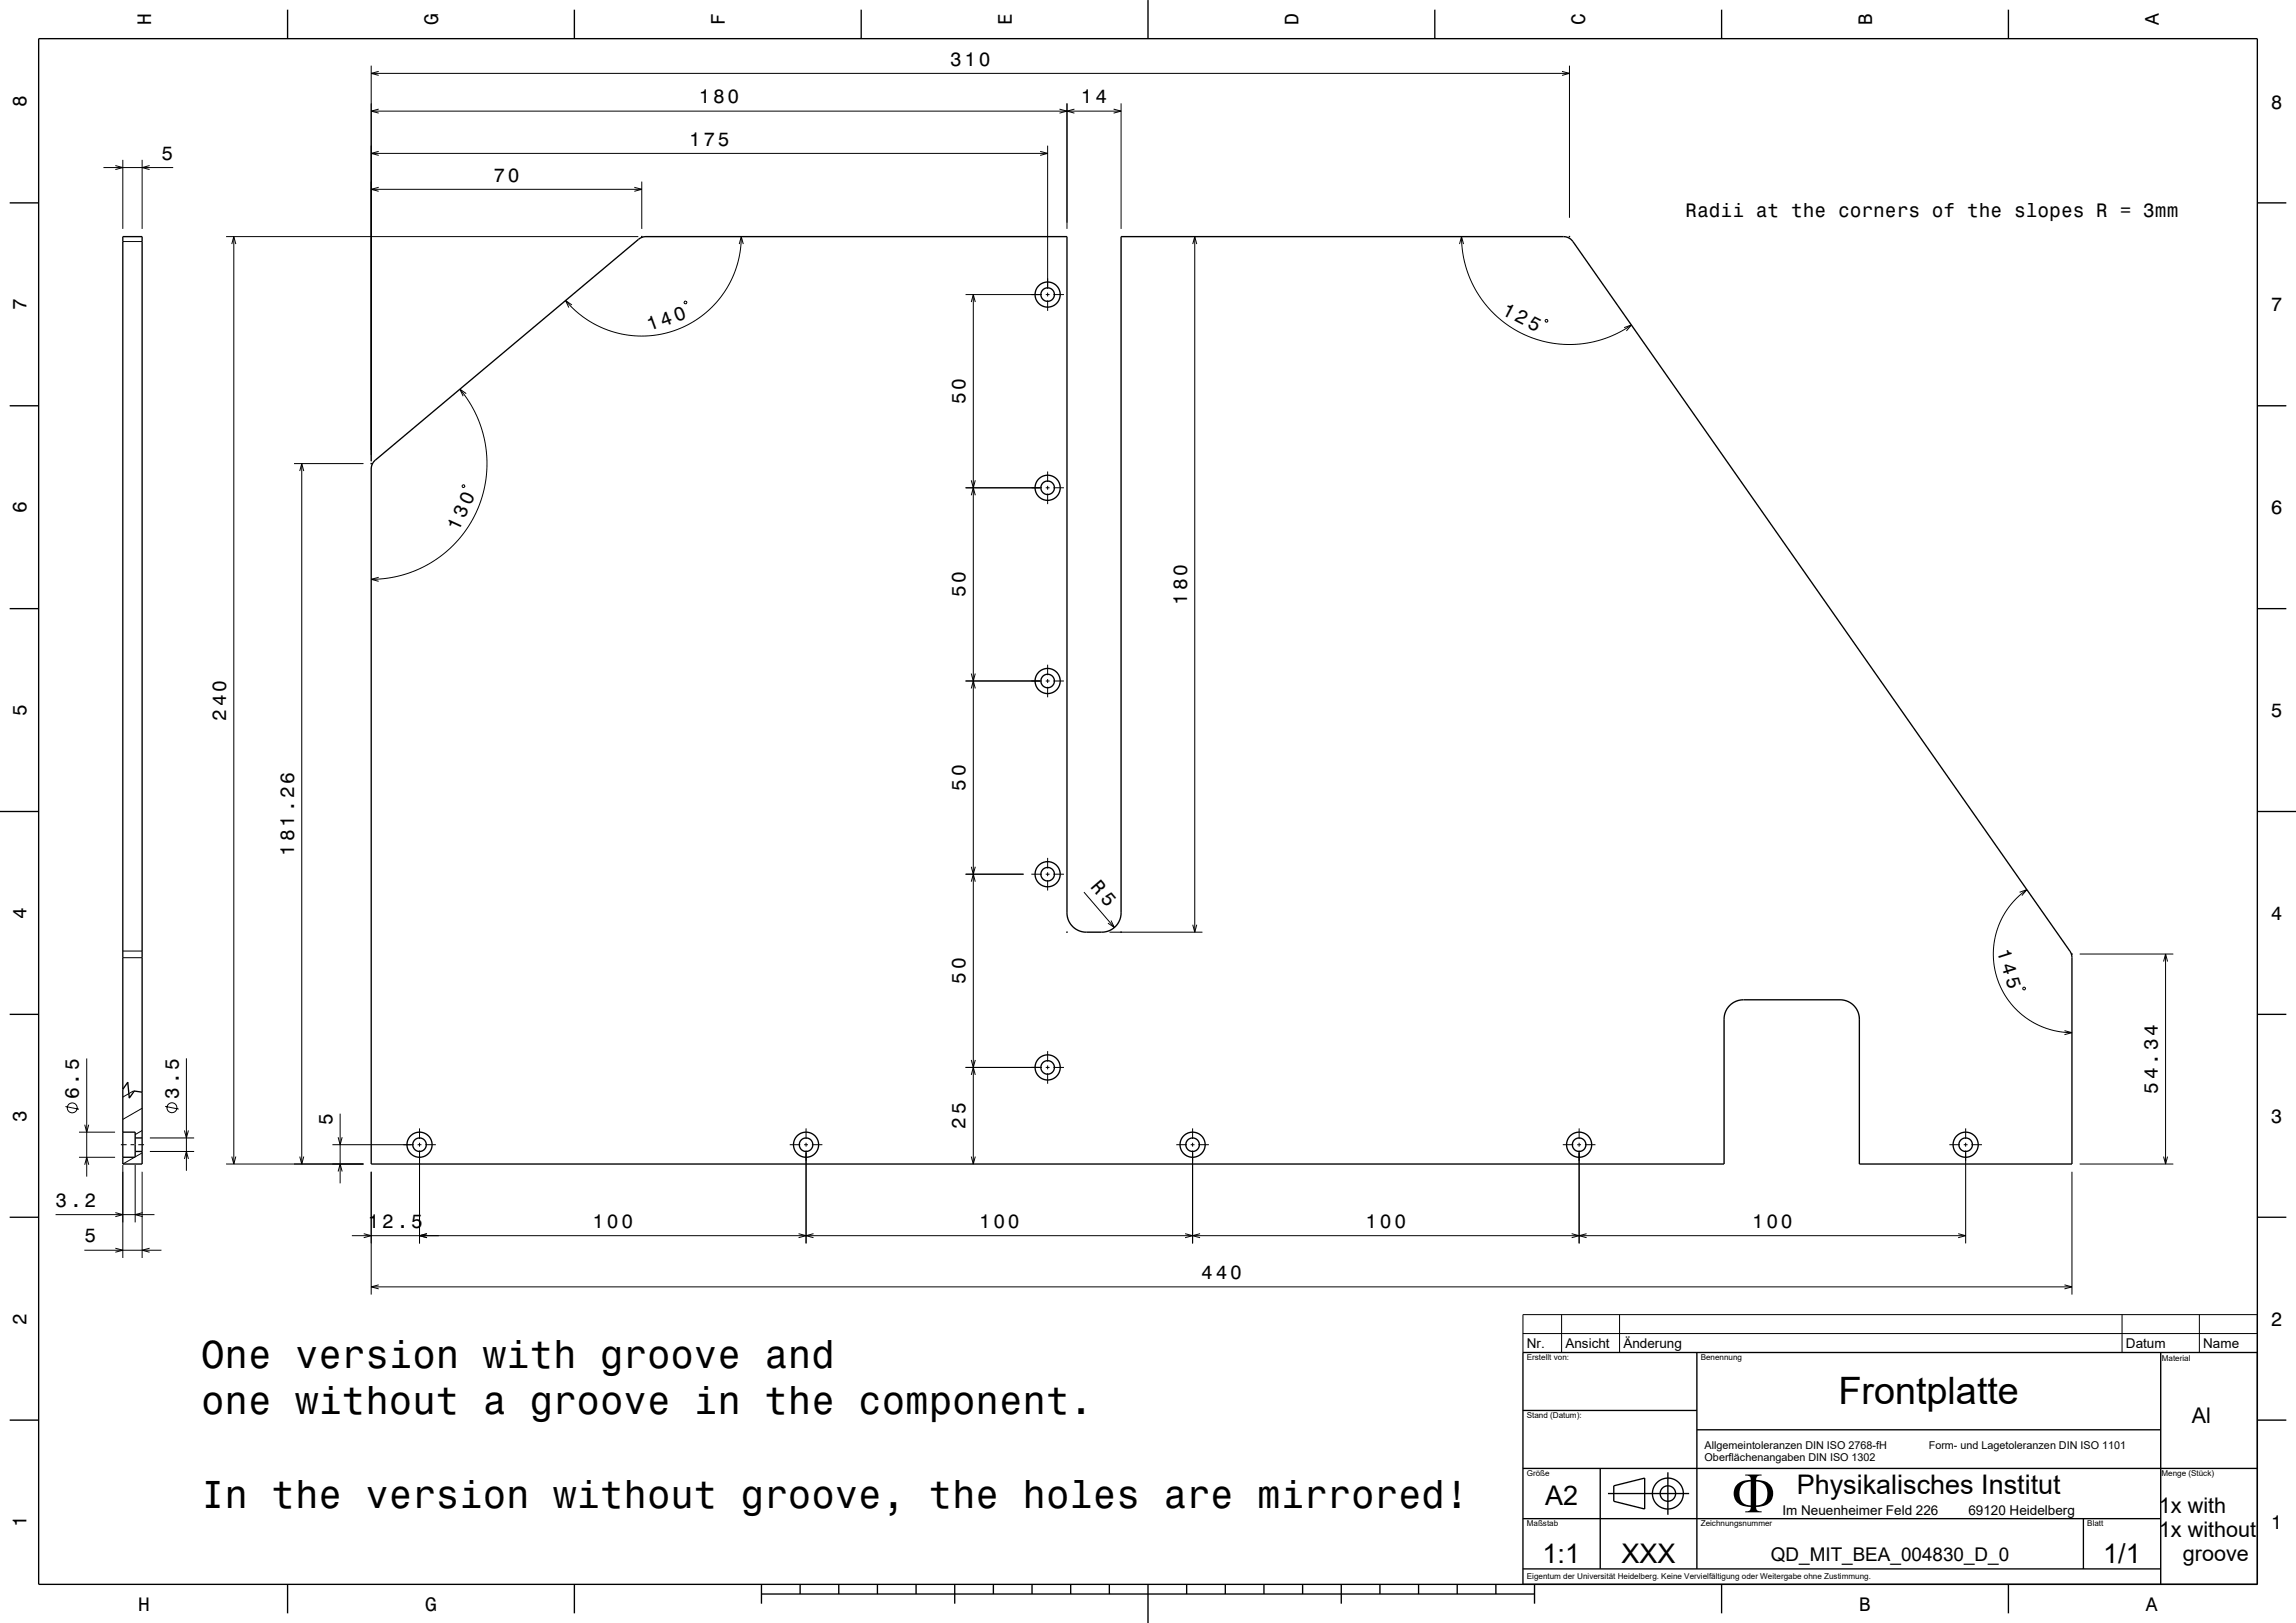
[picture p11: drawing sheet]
<svg xmlns="http://www.w3.org/2000/svg" width="594mm" height="420mm" viewBox="0 0 594 420" stroke-linecap="round" stroke-linejoin="round" font-family="sans-serif">
<defs><g id="words">
<text font-size="14.8" x="448" y="391.4">F</text>
<g font-size="10.1">
<text x="52" y="353.9">One version with groove and</text>
<text x="52" y="366">one without a groove in the component.</text>
<text x="52" y="390.2">In the version without groove, the holes are mirrored!</text>
</g>
<text font-size="9.8" x="475.6" y="363.4">Frontplatte</text>
<g font-size="7">
<text x="399.7" y="389.5">A2</text>
<text x="464.8" y="386.6">Physikalisches Institut</text>
<text x="399.1" y="404.5">1:1</text>
<text x="419.5" y="404.5">XXX</text>
<text x="544.1" y="404.5">1/1</text>
</g>
<g font-size="5.6">
<text x="567" y="368.1">Al</text>
<text x="558.5" y="391.4">1x with</text>
<text x="558.5" y="397.7">1x without</text>
<text x="564.7" y="403.9">groove</text>
</g>
<g font-size="5.1">
<text x="388.3" y="81.2" transform="rotate(27 388.3 81.2)">125</text>
<text x="118.6" y="137.7" transform="rotate(-65 118.6 137.7)">130</text>
</g>
<g font-size="5">
<text x="39.1" y="6.5" transform="rotate(-90 39.1 6.5)">H</text>
<text x="113.3" y="6.5" transform="rotate(-90 113.3 6.5)">G</text>
<text x="187.5" y="6.5" transform="rotate(-90 187.5 6.5)">F</text>
<text x="261.7" y="6.5" transform="rotate(-90 261.7 6.5)">E</text>
<text x="335.9" y="6.5" transform="rotate(-90 335.9 6.5)">D</text>
<text x="410.1" y="6.5" transform="rotate(-90 410.1 6.5)">C</text>
<text x="484.3" y="6.5" transform="rotate(-90 484.3 6.5)">B</text>
<text x="558.5" y="6.5" transform="rotate(-90 558.5 6.5)">A</text>
<text x="245.8" y="17">310</text>
<text x="6.8" y="27.8" transform="rotate(-90 6.8 27.8)">8</text>
<text x="180.8" y="26.8">180</text>
<text x="279.7" y="26.8">14</text>
<text x="587.5" y="28.1">8</text>
<text x="41.8" y="41.4">5</text>
<text x="178.3" y="37.7">175</text>
<text x="127.6" y="47">70</text>
<text x="436" y="56.1">Radii at the corners of the slopes R = 3mm</text>
<text x="6.8" y="80.3" transform="rotate(-90 6.8 80.3)">7</text>
<text x="587.5" y="80.6">7</text>
<text x="168" y="85.8" transform="rotate(-20 168 85.8)">140</text>
<text x="249.8" y="104.6" transform="rotate(-90 249.8 104.6)">50</text>
<text x="6.8" y="132.8" transform="rotate(-90 6.8 132.8)">6</text>
<text x="587.5" y="133.1">6</text>
<text x="249.8" y="154.6" transform="rotate(-90 249.8 154.6)">50</text>
<text x="307.1" y="156.5" transform="rotate(-90 307.1 156.5)">180</text>
<text x="6.8" y="185.3" transform="rotate(-90 6.8 185.3)">5</text>
<text x="587.5" y="185.6">5</text>
<text x="58.5" y="186.5" transform="rotate(-90 58.5 186.5)">240</text>
<text x="249.8" y="204.6" transform="rotate(-90 249.8 204.6)">50</text>
<text x="76.1" y="221.5" transform="rotate(-90 76.1 221.5)">181.26</text>
<text x="281.9" y="229.6" transform="rotate(49 281.9 229.6)">R 5</text>
<text x="6.8" y="237.8" transform="rotate(-90 6.8 237.8)">4</text>
<text x="587.5" y="238.1">4</text>
<text x="516.6" y="246.2" transform="rotate(72 516.6 246.2)">145</text>
<text x="249.8" y="254.6" transform="rotate(-90 249.8 254.6)">50</text>
<text x="20.4" y="284.4" transform="rotate(-90 20.4 284.4)">6.5</text>
<text x="46.2" y="284.4" transform="rotate(-90 46.2 284.4)">3.5</text>
<text x="558.3" y="283.1" transform="rotate(-90 558.3 283.1)">54.34</text>
<text x="6.8" y="290.3" transform="rotate(-90 6.8 290.3)">3</text>
<text x="86" y="291.2" transform="rotate(-90 86 291.2)">5</text>
<text x="249.8" y="292.1" transform="rotate(-90 249.8 292.1)">25</text>
<text x="587.5" y="290.6">3</text>
<text x="14.4" y="312.3">3.2</text>
<text x="95.2" y="317.8">12.5</text>
<text x="153.3" y="317.8">100</text>
<text x="253.3" y="317.8">100</text>
<text x="353.3" y="317.8">100</text>
<text x="453.3" y="317.8">100</text>
<text x="21.8" y="321.5">5</text>
<text x="310.8" y="331">440</text>
<text x="6.8" y="342.8" transform="rotate(-90 6.8 342.8)">2</text>
<text x="587.5" y="343.1">2</text>
<text x="6.8" y="395.3" transform="rotate(-90 6.8 395.3)">1</text>
<text x="587.5" y="395.6">1</text>
<text x="35.8" y="416.8">H</text>
<text x="110" y="416.8">G</text>
<text x="481" y="416.8">B</text>
<text x="555.2" y="416.8">A</text>
</g>
<text font-size="4.9" x="458.1" y="404">QD_MIT_BEA_004830_D_0</text>
<g font-size="3.5">
<text x="395" y="348.8">Nr.</text>
<text x="405" y="348.8">Ansicht</text>
<text x="420" y="348.8">Änderung</text>
<text x="550" y="348.8">Datum</text>
<text x="570" y="348.8">Name</text>
<text x="461.1" y="391.9">Im Neuenheimer Feld 226</text>
<text x="509.2" y="391.9">69120 Heidelberg</text>
</g>
<g font-size="2.8">
<text x="441" y="375">Allgemeintoleranzen DIN ISO 2768-fH</text>
<text x="441" y="378">Oberflächenangaben DIN ISO 1302</text>
<text x="499" y="375">Form- und Lagetoleranzen DIN ISO 1101</text>
</g>
<g font-size="2.1">
<text x="395" y="351.9">Erstellt von:</text>
<text x="440" y="351.9">Benennung</text>
<text x="559.3" y="352.2">Material</text>
<text x="395" y="366.9">Stand (Datum):</text>
<text x="395" y="381.9">Größe</text>
<text x="559.2" y="381.9">Menge (Stück)</text>
<text x="395" y="394.9">Maßstab</text>
<text x="440" y="394.9">Zeichnungsnummer</text>
<text x="540" y="394.9">Blatt</text>
<text x="395" y="408.7">Eigentum der Universität Heidelberg. Keine Vervielfältigung oder Weitergabe ohne Zustimmung.</text>
</g>
</g></defs>
<g fill="none" stroke="#000" stroke-width=".26">
<path d="M96 17v102.4M96 19h310M98 18.5l-2 .5 2 .5M404.1 18.5l1.9 .5-1.9 .5M406 17v39.4M96 28.8h194M96 39.7h175M98 28.2l-2 .6 2 .5M98 39.2l-2 .5 2 .5M269.1 39.2l1.9 .5-1.9 .5M271 37.7v37M274.1 28.2l1.9 .6-1.9 .5"/>
<path d="M276 26.8v32.4M278 28.2l-2 .6 2 .5M288.1 28.2l1.9 .6-1.9 .5M290 26.8v32.4M26.8 43.4h18M29.8 42.8l2 .6-2 .5M31.8 41.4v17.8M36.8 41.4v17.8M38.7 42.8l-1.9 .6 1.9 .5M96 49h70M98 48.5l-2 .5 2 .5M164.1 48.5l1.9 .5-1.9 .5"/>
<path d="M166 47v12.2M31.8 62.5h5M58.5 61.2h106.6M60 63.2l.5-2 .5 2M60.5 61.2v240M148 78.9l-1.7-1.1 .9 1.8M177.1 78l.5 .1v.5l-.6-.1zM191.3 63.2l.5-2 .5 2M191.8 61.2l-.3 3.7-.9 4.1-1.5 3.7-1.9 3.2-2.4 2.9-2.7 2.6-3.4 2.2-3.6 1.7-3.8 1.1-3.7 .5h-3.8l-4.2-.7-3.5-1.2-3.6-1.9-3.2-2.3-3-3M249.8 76.2h19.7M251.3 78.2l.5-2 .5 2M251.8 76.2v225"/>
<path d="M270.5 76.2h1M271 75.7v1M271 77.7v2.8M272.5 76.2h2.8M308.6 63.2l.5-2 .5 2M309.1 61.2v180M377.6 63.2l.5-2 .5 2M378.1 61.2l.3 4.3 .9 3.6 1.2 3.5 1.7 3.1 2.3 3.3 2.6 2.7 2.9 2.4 3.2 1.9 3.4 1.5 3.9 1.1 3.9 .5h3.5l4-.6 3.3-.9 3.7-1.6 3.2-1.9M399.8 82.8h.6l-.1 .5h-.5zM420.2 84.8l1.9-.7-1.3 1.5M76.1 120h17.9M78.1 120v181.2"/>
<path d="M119 100.7l2.6 3.6 1.9 3.8 1.4 4 .8 3.9 .3 4-.3 4.2-.9 4.2-1.5 4-2 3.7-2.6 3.4-2.8 2.9-3.6 2.7-3.9 2.1-3.7 1.4-4.2 1-4.5 .3M120.6 101.9l-1.6-1.2 .8 1.8M77.5 121.9l.6-1.9 .5 1.9M119.6 125.6l.6-.1v.6h-.6zM249.8 126.2h19.7M251.3 128.2l.5-2 .5 2M251.3 124.3l.5 1.9 .5-1.9M270.5 126.2h1M271 122v2.7M271 125.7v1M271 127.7v2.8M272.5 126.2h2.8"/>
<path d="M98 149.4l-2 .5 2 .5M249.8 176.2h19.7M251.3 178.2l.5-2 .5 2M251.3 174.3l.5 1.9 .5-1.9M270.5 176.2h1M271 172v2.7M271 175.7v1M271 177.7v2.8M272.5 176.2h2.8M249.8 226.2h15M251.3 228.2l.5-2 .5 2M251.3 224.3l.5 1.9 .5-1.9"/>
<path d="M266.8 226.2h2.7M270.5 226.2h1M271 222v2.7M271 225.7v1M271 227.7v2.8M272.5 226.2h2.8M280.4 230.9l7.9 9.1M287.4 238.2l.9 1.8-1.7-1.1M308.6 239.3l.5 1.9 .5-1.9M522.5 230.9l1.9-.7-1.3 1.6M524.4 230.2l-2.4 1.9-2.1 2.4-1.9 3-1.3 3-.7 2.9-.3 3.2 .2 3.3 .7 3.1 1.1 2.8 1.8 3 2.1 2.5 2.5 2.1 2.8 1.7 2.8 1.1 2.9 .7 3.4 .3M31.8 247.8h5"/>
<path d="M31.8 246.1h5M287 241.2h24.1M523.4 255.5l.6 .1-.1 .5-.5-.1zM538 246.9h24.3M559.7 248.8l.6-1.9 .5 1.9M560.3 246.9v54.3M22.4 273.9v30.6M48.2 273.9v29.1M249.8 276.2h19.7M251.3 278.2l.5-2 .5 2M251.3 274.3l.5 1.9 .5-1.9M270.5 276.2h1"/>
<path d="M271 272v2.7M271 275.7v1M271 277.7v2.8M272.5 276.2h2.8M534.1 266.7l1.9 .5-1.9 .6M16.9 286.3l3.5 .7M20.4 299.5h9.4M20.4 293h9.4M21.9 291l.5 2 .6-2M31.3 296.2h1.5M33.8 296.2h1M34.6 282.3l-2.8 1.6"/>
<path d="M34.8 299.5l-3 1.7M35.8 296.2h1.5M36.8 292.6l-1.8 1M36.8 286.8l-5 2.9M36.8 298.3l-1.8 1.1M38.8 298h11.4M38.8 294.5h11.4M42.7 286.3l3.5 .7M47.7 292.5l.5 2 .5-2M47.7 299.9l.5-1.9 .5 1.9M60 299.3l.5 1.9 .5-1.9M77.5 299.3l.6 1.9 .5-1.9"/>
<path d="M86 296.2h21M87.5 294.3l.5 1.9 .5-1.9M88 288.2v18M108 296.2h1M108.5 292v2.7M108.5 295.7v1M108.5 297.7v24.1M110 296.2h2.8M204.3 296.2h2.7M208 296.2h1M208.5 292v2.7M208.5 295.7v1"/>
<path d="M208.5 297.7v24.1M210 296.2h2.8M251.3 299.3l.5 1.9 .5-1.9M304.3 296.2h2.7M308 296.2h1M308.5 292v2.7M308.5 295.7v1M308.5 297.7v24.1M310 296.2h2.8M404.3 296.2h2.7M408 296.2h1M408.5 292v2.7"/>
<path d="M408.5 295.7v1M408.5 297.7v24.1M410 296.2h2.8M504.3 296.2h2.7M508 296.2h1M508.5 292v2.7M508.5 295.7v1M508.5 297.7v24.1M510 296.2h2.8M559.7 299.3l.6 1.9 .5-1.9M14.4 314.3h25.6M21.9 301.4l.5-1.9 .6 1.9"/>
<path d="M29.8 313.8l2 .5-2 .5M31.8 301.5v24M35 301.5v14.8M36.8 303.2v22.3M36.9 313.8l-1.9 .5 1.9 .5M58.5 301.2h35.5M87.5 303.2l.5-2 .5 2M91 319.8h417.5M94.1 319.3l1.9 .5-1.9 .5M96 303.2v31.8M110.5 319.3l-2 .5 2 .5M206.6 319.3l1.9 .5-1.9 .5"/>
<path d="M210.5 319.3l-2 .5 2 .5M306.6 319.3l1.9 .5-1.9 .5M310.5 319.3l-2 .5 2 .5M406.6 319.3l1.9 .5-1.9 .5M410.5 319.3l-2 .5 2 .5M506.6 319.3l1.9 .5-1.9 .5M536 303.2v31.8M538 301.2h24.3M21.8 323.5h20M29.8 323l2 .5-2 .6M38.7 323l-1.9 .5 1.9 .6M96 333h440"/>
<path d="M98 332.5l-2 .5 2 .5M534.1 332.5l1.9 .5-1.9 .5M394 340.2h190v9.8h-190zM394 345.1h190M404 340.2v9.8M419 340.2v9.8M549 340.2v9.8M569 340.2v9.8"/>
<circle cx="18.7" cy="286.7" r="1.28"/>
<circle cx="44.5" cy="286.7" r="1.28"/>
</g>
<g fill="none" stroke="#000" stroke-width=".35">
<path d="M10 10h574v400h-574zM74.4 2.5v7.5M148.6 2.5v7.5M222.8 2.5v7.5M297 0v10M371.2 2.5v7.5M445.4 2.5v7.5M519.6 2.5v7.5M2.5 52.5h7.5M584 52.5h7.5M31.8 61.2h5v240h-5zM2.5 105h7.5"/>
<path d="M96.9 119.2l68.3-57.3 .9-.5 1-.2h108.9v175a5 5 0 0 0 5 5h4a5 5 0 0 0 5-5v-175l114.9 .1 1.1 .4 .9 .8 128.8 183.9 .3 1.4v53.4h-55v-37.5a5 5 0 0 0-5-5h-25a5 5 0 0 0-5 5v37.5h-350v-179.8l.2-1.1zM584 105h7.5M2.5 157.5h7.5M584 157.5h7.5M0 210h10M584 210h10M2.5 262.5h7.5M584 262.5h7.5M31.8 281.9l1.3-1.8 .4 4.1 1.2-1.9 2.1 .3M31.8 293h3.2v6.5h-3.2M35 298h1.8M35 294.5h1.8"/>
<path d="M2.5 315h7.5M584 315h7.5M439 350v56M559 350v60M584 350h-190v60M2.5 367.5h7.5M394 365h45M439 370h120M584 367.5h7.5M394 393h165M394 380h190M414 380v26"/>
<path d="M416 386.5h21M417.5 384.5l8-2v8l-8-2zM431.5 381v11M539 393v13M74.4 410v7.5M148.6 410v7.5M197 412.5h200M197 410v5M207 410v2.5M217 410v2.5M227 410v2.5M237 410v2.5"/>
<path d="M247 410v5M257 410v2.5M267 410v2.5M277 410v2.5M287 410v2.5M297 410v10M307 410v2.5M317 410v2.5M327 410v2.5M337 410v2.5M347 410v5M357 410v2.5"/>
<path d="M367 410v2.5M377 410v2.5M387 410v2.5M394 406h165M397 410v5M445.4 410v7.5M519.6 410v7.5"/>
<circle cx="271" cy="76.2" r="1.75"/>
<circle cx="271" cy="76.2" r="3.3"/>
<circle cx="271" cy="126.2" r="1.75"/>
<circle cx="271" cy="126.2" r="3.3"/>
<circle cx="271" cy="176.2" r="1.75"/>
<circle cx="271" cy="176.2" r="3.3"/>
<circle cx="271" cy="226.2" r="1.75"/>
<circle cx="271" cy="226.2" r="3.3"/>
<circle cx="271" cy="276.2" r="1.75"/>
<circle cx="271" cy="276.2" r="3.3"/>
<circle cx="108.5" cy="296.2" r="1.75"/>
<circle cx="108.5" cy="296.2" r="3.3"/>
<circle cx="208.5" cy="296.2" r="3.2"/>
<circle cx="208.5" cy="296.2" r="1.75"/>
<circle cx="308.5" cy="296.2" r="3.2"/>
<circle cx="308.5" cy="296.2" r="1.75"/>
<circle cx="408.5" cy="296.2" r="3.2"/>
<circle cx="408.5" cy="296.2" r="1.75"/>
<circle cx="508.5" cy="296.2" r="1.75"/>
<circle cx="508.5" cy="296.2" r="3.2"/>
<circle cx="431.5" cy="386.5" r="2"/>
<circle cx="431.5" cy="386.5" r="4"/>
</g>
<g fill="#000">
<path d="M165.8 61h.4v.4h-.4z" fill-rule="evenodd"/>
<path d="M405.8 61h.4v.4h-.4z" fill-rule="evenodd"/>
<path d="M95.8 119.8h.4v.4h-.4z" fill-rule="evenodd"/>
<path d="M275.8 241h.4v.4h-.4z" fill-rule="evenodd"/>
<path d="M289.8 241h.4v.4h-.4z" fill-rule="evenodd"/>
<path d="M535.8 246.7h.4v.4h-.4z" fill-rule="evenodd"/>
</g>
<use href="#words"/>
</svg>
